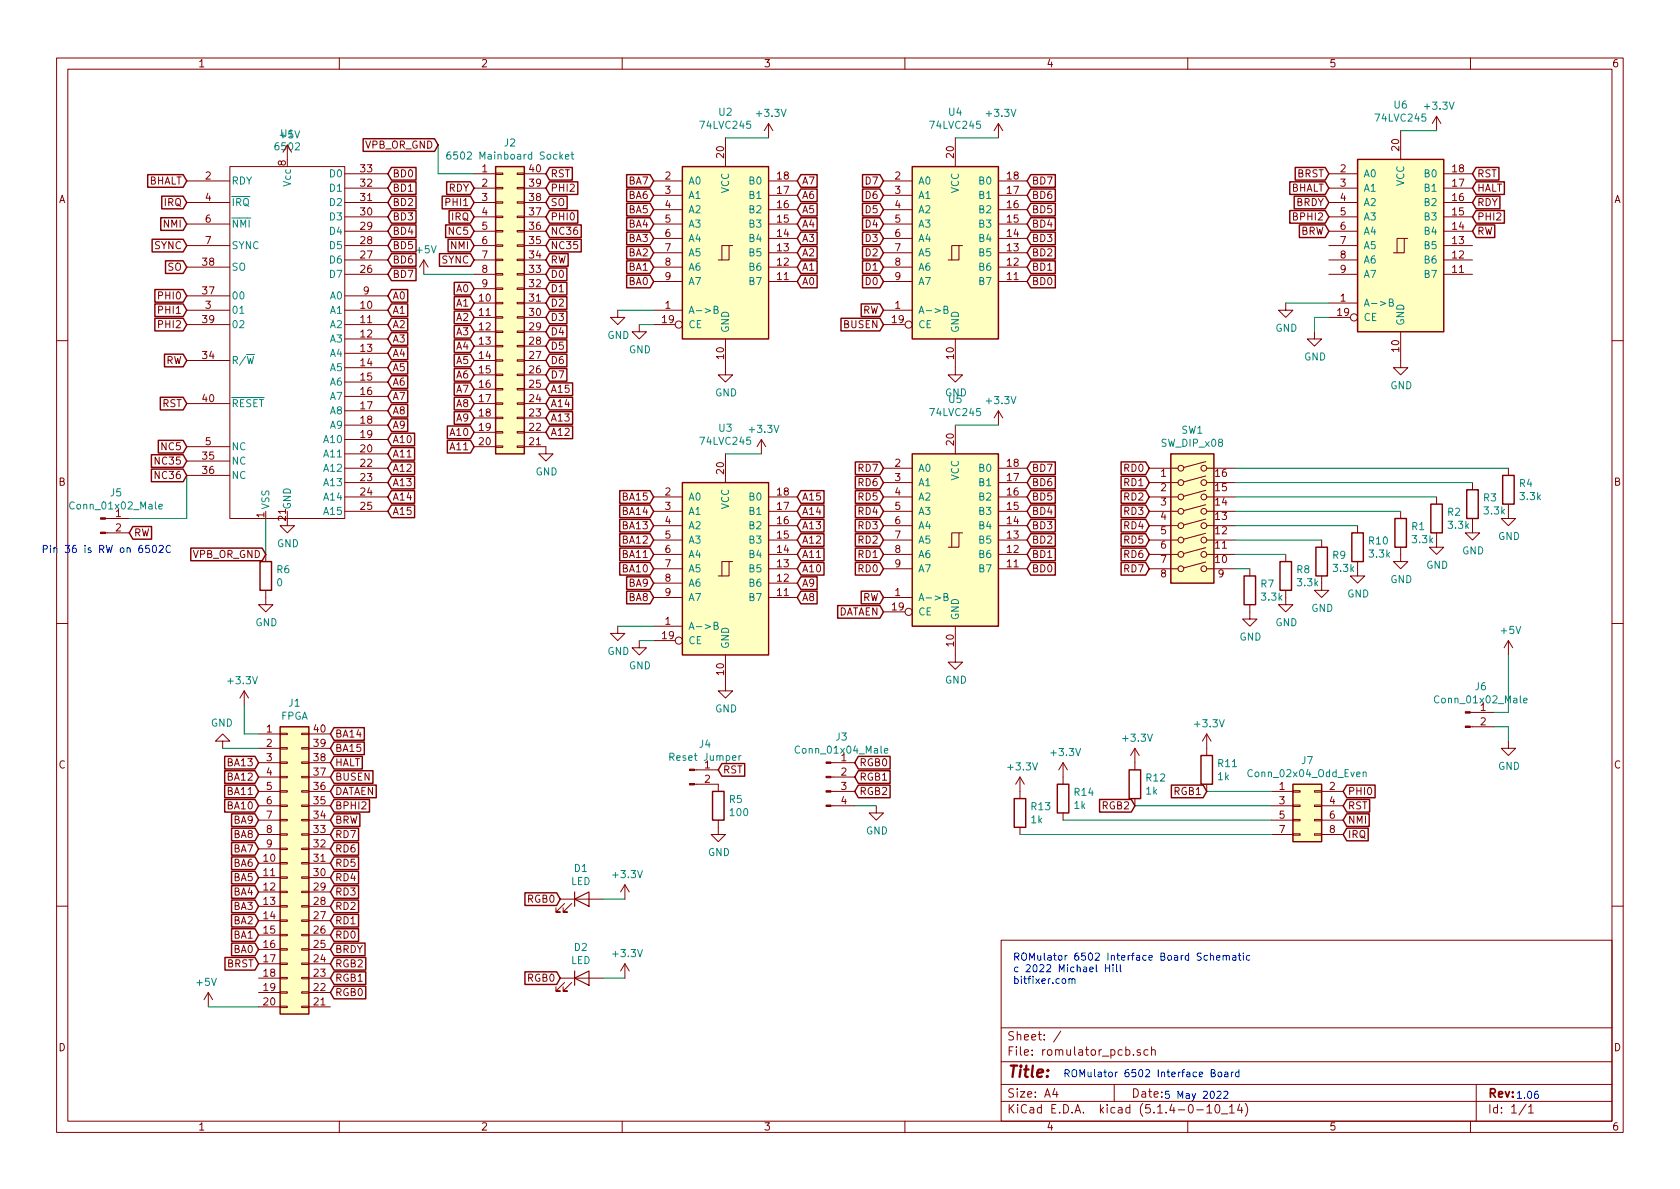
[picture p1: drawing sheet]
<svg xmlns="http://www.w3.org/2000/svg" width="297mm" height="210mm" viewBox="0 0 297 210" stroke-linecap="round" stroke-linejoin="round" font-family="sans-serif">
<defs><g id="words">
<text font-size="2.8" fill="#840000" x="178" y="190.5">Title:</text>
<g font-size="2.1" fill="#840000">
<text x="178" y="184">Sheet: /</text>
<text x="178" y="186.7">File: romulator_pcb.sch</text>
<text x="178" y="196.9">KiCad E.D.A. kicad (5.1.4-0-10_14)</text>
<text x="178" y="194.1">Size: A4</text>
<text x="200" y="194.1">Date:</text>
<text x="263" y="194.1">Rev:</text>
<text x="263" y="196.9">Id: 1/1</text>
</g>
<g font-size="1.8" fill="#840000">
<text x="35" y="11.9">1</text>
<text x="85" y="11.9">2</text>
<text x="135" y="11.9">3</text>
<text x="185" y="11.9">4</text>
<text x="235" y="11.9">5</text>
<text x="285" y="11.9">6</text>
<text x="48.8" y="26.6">6502</text>
<text x="50.5" y="29.3" transform="rotate(-90 50.5 29.3)">8</text>
<text x="64.5" y="26.3">VPB_OR_GND</text>
<text x="128" y="27.9" transform="rotate(-90 128 27.9)">20</text>
<text x="168.7" y="27.9" transform="rotate(-90 168.7 27.9)">20</text>
<text x="247.4" y="26.6" transform="rotate(-90 247.4 26.6)">20</text>
<text x="10.4" y="35.9">A</text>
<text x="26.2" y="32.6">BHALT</text>
<text x="36.3" y="31.7">2</text>
<text x="36.3" y="35.6">4</text>
<text x="63.8" y="35.6">31</text>
<text x="63.8" y="33">32</text>
<text x="63.8" y="30.5">33</text>
<text x="69.4" y="31.4">BD0</text>
<text x="69.4" y="33.9">BD1</text>
<text x="79.3" y="33.9">RDY</text>
<text x="85.2" y="30.5">1</text>
<text x="85.2" y="33">2</text>
<text x="85.2" y="35.6">3</text>
<text x="93.6" y="35.6">38</text>
<text x="93.6" y="33">39</text>
<text x="93.6" y="30.5">40</text>
<text x="97.3" y="31.4">RST</text>
<text x="97.3" y="33.9">PHI2</text>
<text x="111.3" y="32.6">BA7</text>
<text x="111.3" y="35.2">BA6</text>
<text x="117.6" y="31.7">2</text>
<text x="117.6" y="34.3">3</text>
<text x="137.5" y="34.3">17</text>
<text x="137.5" y="31.7">18</text>
<text x="141.8" y="32.6">A7</text>
<text x="141.8" y="35.2">A6</text>
<text x="153.2" y="32.6">D7</text>
<text x="153.2" y="35.2">D6</text>
<text x="158.3" y="31.7">2</text>
<text x="158.3" y="34.3">3</text>
<text x="178.1" y="34.3">17</text>
<text x="178.1" y="31.7">18</text>
<text x="182.4" y="32.6">BD7</text>
<text x="182.4" y="35.2">BD6</text>
<text x="228.2" y="33.9">BHALT</text>
<text x="229.3" y="31.4">BRST</text>
<text x="237" y="30.5">2</text>
<text x="237" y="33">3</text>
<text x="237" y="35.6">4</text>
<text x="256.8" y="35.6">16</text>
<text x="256.8" y="33">17</text>
<text x="256.8" y="30.5">18</text>
<text x="261.1" y="33.9">HALT</text>
<text x="261.1" y="31.4">RST</text>
<text x="285.4" y="35.9">A</text>
<text x="29" y="40.3">NMI</text>
<text x="29.1" y="36.4">IRQ</text>
<text x="36.3" y="39.4">6</text>
<text x="63.8" y="38.1">30</text>
<text x="63.8" y="40.6">29</text>
<text x="69.4" y="36.4">BD2</text>
<text x="69.4" y="39">BD3</text>
<text x="69.4" y="41.5">BD4</text>
<text x="79.1" y="36.4">PHI1</text>
<text x="79.5" y="41.5">NC5</text>
<text x="79.9" y="39">IRQ</text>
<text x="85.2" y="38.1">4</text>
<text x="85.2" y="40.6">5</text>
<text x="93.6" y="40.6">36</text>
<text x="93.6" y="38.1">37</text>
<text x="97.3" y="41.5">NC36</text>
<text x="97.3" y="36.4">SO</text>
<text x="97.3" y="39">PHI0</text>
<text x="111.3" y="37.7">BA5</text>
<text x="111.3" y="40.3">BA4</text>
<text x="117.6" y="36.8">4</text>
<text x="117.6" y="39.4">5</text>
<text x="117.6" y="41.9">6</text>
<text x="137.5" y="41.9">14</text>
<text x="137.5" y="39.4">15</text>
<text x="137.5" y="36.8">16</text>
<text x="141.8" y="37.7">A5</text>
<text x="141.8" y="40.3">A4</text>
<text x="153.2" y="37.7">D5</text>
<text x="153.2" y="40.3">D4</text>
<text x="158.3" y="36.8">4</text>
<text x="158.3" y="39.4">5</text>
<text x="158.3" y="41.9">6</text>
<text x="178.1" y="41.9">14</text>
<text x="178.1" y="39.4">15</text>
<text x="178.1" y="36.8">16</text>
<text x="182.4" y="37.7">BD5</text>
<text x="182.4" y="40.3">BD4</text>
<text x="229" y="39">BPHI2</text>
<text x="229.2" y="36.4">BRDY</text>
<text x="229.9" y="41.5">BRW</text>
<text x="237" y="38.1">5</text>
<text x="237" y="40.6">6</text>
<text x="256.8" y="40.6">14</text>
<text x="256.8" y="38.1">15</text>
<text x="261.1" y="41.5">RW</text>
<text x="261.1" y="39">PHI2</text>
<text x="261.1" y="36.4">RDY</text>
<text x="27.3" y="44.1">SYNC</text>
<text x="29.7" y="47.9">SO</text>
<text x="35.9" y="47">38</text>
<text x="36.3" y="43.2">7</text>
<text x="63.8" y="45.7">27</text>
<text x="63.8" y="43.2">28</text>
<text x="69.4" y="44.1">BD5</text>
<text x="69.4" y="46.6">BD6</text>
<text x="78.1" y="46.6">SYNC</text>
<text x="79.8" y="44.1">NMI</text>
<text x="85.2" y="43.2">6</text>
<text x="85.2" y="45.7">7</text>
<text x="93.6" y="45.7">34</text>
<text x="93.6" y="43.2">35</text>
<text x="97.3" y="44.1">NC35</text>
<text x="97.3" y="46.6">RW</text>
<text x="111.3" y="42.8">BA3</text>
<text x="111.3" y="45.3">BA2</text>
<text x="111.3" y="47.9">BA1</text>
<text x="117.6" y="44.4">7</text>
<text x="117.6" y="47">8</text>
<text x="137.5" y="47">12</text>
<text x="137.5" y="44.4">13</text>
<text x="141.8" y="42.8">A3</text>
<text x="141.8" y="45.3">A2</text>
<text x="141.8" y="47.9">A1</text>
<text x="153.2" y="42.8">D3</text>
<text x="153.2" y="45.3">D2</text>
<text x="153.2" y="47.9">D1</text>
<text x="158.3" y="44.4">7</text>
<text x="158.3" y="47">8</text>
<text x="178.1" y="47">12</text>
<text x="178.1" y="44.4">13</text>
<text x="182.4" y="42.8">BD3</text>
<text x="182.4" y="45.3">BD2</text>
<text x="182.4" y="47.9">BD1</text>
<text x="237" y="43.2">7</text>
<text x="237" y="45.7">8</text>
<text x="256.8" y="45.7">12</text>
<text x="256.8" y="43.2">13</text>
<text x="28.3" y="53">PHI0</text>
<text x="35.9" y="52.1">37</text>
<text x="63.8" y="48.3">26</text>
<text x="64.3" y="52.1">9</text>
<text x="69.4" y="49.1">BD7</text>
<text x="69.4" y="53">A0</text>
<text x="80.8" y="51.7">A0</text>
<text x="84.8" y="53.3">10</text>
<text x="85.2" y="48.3">8</text>
<text x="85.2" y="50.8">9</text>
<text x="93.6" y="53.3">31</text>
<text x="93.6" y="50.8">32</text>
<text x="93.6" y="48.3">33</text>
<text x="97.3" y="49.1">D0</text>
<text x="97.3" y="51.7">D1</text>
<text x="111.3" y="50.4">BA0</text>
<text x="117.6" y="49.5">9</text>
<text x="137.5" y="49.5">11</text>
<text x="141.8" y="50.4">A0</text>
<text x="153.2" y="50.4">D0</text>
<text x="158.3" y="49.5">9</text>
<text x="178.1" y="49.5">11</text>
<text x="182.4" y="50.4">BD0</text>
<text x="237" y="53.3">1</text>
<text x="237" y="48.3">9</text>
<text x="256.8" y="48.3">11</text>
<text x="28.3" y="55.5">PHI1</text>
<text x="28.3" y="58">PHI2</text>
<text x="35.9" y="57.1">39</text>
<text x="36.3" y="54.6">3</text>
<text x="63.8" y="54.6">10</text>
<text x="63.8" y="57.1">11</text>
<text x="63.8" y="59.7">12</text>
<text x="69.4" y="58">A2</text>
<text x="69.4" y="55.5">A1</text>
<text x="80.8" y="59.3">A3</text>
<text x="80.8" y="56.8">A2</text>
<text x="80.8" y="54.2">A1</text>
<text x="84.8" y="55.9">11</text>
<text x="84.8" y="58.4">12</text>
<text x="93.6" y="58.4">29</text>
<text x="93.6" y="55.9">30</text>
<text x="97.3" y="54.2">D2</text>
<text x="97.3" y="56.8">D3</text>
<text x="97.3" y="59.3">D4</text>
<text x="117.1" y="57.1">19</text>
<text x="117.6" y="54.6">1</text>
<text x="149.2" y="58">BUSEN</text>
<text x="152.5" y="55.5">RW</text>
<text x="157.8" y="57.1">19</text>
<text x="158.3" y="54.6">1</text>
<text x="236.5" y="55.9">19</text>
<text x="29.3" y="64.4">RW</text>
<text x="35.9" y="63.5">34</text>
<text x="63.8" y="62.2">13</text>
<text x="63.8" y="64.8">14</text>
<text x="69.4" y="65.7">A5</text>
<text x="69.4" y="63.1">A4</text>
<text x="69.4" y="60.6">A3</text>
<text x="80.8" y="61.8">A4</text>
<text x="80.8" y="64.4">A5</text>
<text x="84.8" y="61">13</text>
<text x="84.8" y="63.5">14</text>
<text x="93.6" y="63.5">27</text>
<text x="93.6" y="61">28</text>
<text x="97.3" y="61.8">D5</text>
<text x="97.3" y="64.4">D6</text>
<text x="128" y="63.4" transform="rotate(-90 128 63.4)">10</text>
<text x="168.7" y="63.4" transform="rotate(-90 168.7 63.4)">10</text>
<text x="247.4" y="62.2" transform="rotate(-90 247.4 62.2)">10</text>
<text x="35.9" y="71.1">40</text>
<text x="63.8" y="67.3">15</text>
<text x="63.8" y="69.8">16</text>
<text x="69.4" y="70.7">A7</text>
<text x="69.4" y="68.2">A6</text>
<text x="80.8" y="69.5">A7</text>
<text x="80.8" y="66.9">A6</text>
<text x="84.8" y="66">15</text>
<text x="84.8" y="68.6">16</text>
<text x="84.8" y="71.1">17</text>
<text x="93.6" y="71.1">24</text>
<text x="93.6" y="68.6">25</text>
<text x="93.6" y="66">26</text>
<text x="97.3" y="66.9">D7</text>
<text x="97.3" y="69.5">A15</text>
<text x="28.7" y="72">RST</text>
<text x="63.8" y="72.4">17</text>
<text x="63.8" y="74.9">18</text>
<text x="63.8" y="77.5">19</text>
<text x="69.4" y="75.8">A9</text>
<text x="69.4" y="73.3">A8</text>
<text x="79.8" y="77.1">A10</text>
<text x="80.8" y="74.5">A9</text>
<text x="80.8" y="72">A8</text>
<text x="84.8" y="73.7">18</text>
<text x="84.8" y="76.2">19</text>
<text x="93.6" y="76.2">22</text>
<text x="93.6" y="73.7">23</text>
<text x="97.3" y="72">A14</text>
<text x="97.3" y="74.5">A13</text>
<text x="97.3" y="77.1">A12</text>
<text x="27.7" y="82.2">NC35</text>
<text x="28.7" y="79.6">NC5</text>
<text x="35.9" y="81.3">35</text>
<text x="35.9" y="83.8">36</text>
<text x="36.3" y="78.7">5</text>
<text x="63.8" y="80">20</text>
<text x="63.8" y="82.5">22</text>
<text x="69.4" y="83.4">A12</text>
<text x="69.4" y="80.9">A11</text>
<text x="69.4" y="78.4">A10</text>
<text x="79.8" y="79.6">A11</text>
<text x="84.8" y="78.7">20</text>
<text x="93.6" y="78.7">21</text>
<text x="128" y="83.8" transform="rotate(-90 128 83.8)">20</text>
<text x="151.9" y="83.4">RD7</text>
<text x="158.3" y="82.5">2</text>
<text x="168.7" y="78.7" transform="rotate(-90 168.7 78.7)">20</text>
<text x="178.1" y="82.5">18</text>
<text x="182.4" y="83.4">BD7</text>
<text x="198.9" y="83.4">RD0</text>
<text x="10.4" y="85.9">B</text>
<text x="27.7" y="84.7">NC36</text>
<text x="63.8" y="85.1">23</text>
<text x="63.8" y="87.6">24</text>
<text x="69.4" y="88.5">A14</text>
<text x="69.4" y="86">A13</text>
<text x="110.3" y="88.5">BA15</text>
<text x="117.6" y="87.6">2</text>
<text x="137.5" y="87.6">18</text>
<text x="141.8" y="88.5">A15</text>
<text x="151.9" y="88.5">RD5</text>
<text x="151.9" y="86">RD6</text>
<text x="158.3" y="85.1">3</text>
<text x="158.3" y="87.6">4</text>
<text x="178.1" y="87.6">16</text>
<text x="178.1" y="85.1">17</text>
<text x="182.4" y="88.5">BD5</text>
<text x="182.4" y="86">BD6</text>
<text x="198.9" y="86">RD1</text>
<text x="198.9" y="88.5">RD2</text>
<text x="205.3" y="84.3">1</text>
<text x="205.3" y="86.9">2</text>
<text x="205.3" y="89.4">3</text>
<text x="214.9" y="89.4">14</text>
<text x="214.9" y="86.9">15</text>
<text x="214.9" y="84.3">16</text>
<text x="285.4" y="85.9">B</text>
<text x="20.5" y="91.4">1</text>
<text x="20.5" y="94">2</text>
<text x="23.6" y="94.9">RW</text>
<text x="46.7" y="91.5" transform="rotate(-90 46.7 91.5)">1</text>
<text x="50.5" y="92" transform="rotate(-90 50.5 92)">21</text>
<text x="63.8" y="90.2">25</text>
<text x="69.4" y="91.1">A15</text>
<text x="110.3" y="91.1">BA14</text>
<text x="110.3" y="93.6">BA13</text>
<text x="117.6" y="90.2">3</text>
<text x="117.6" y="92.7">4</text>
<text x="117.6" y="95.2">5</text>
<text x="137.5" y="95.2">15</text>
<text x="137.5" y="92.7">16</text>
<text x="137.5" y="90.2">17</text>
<text x="141.8" y="93.6">A13</text>
<text x="141.8" y="91.1">A14</text>
<text x="151.9" y="93.6">RD3</text>
<text x="151.9" y="91.1">RD4</text>
<text x="158.3" y="90.2">5</text>
<text x="158.3" y="92.7">6</text>
<text x="158.3" y="95.2">7</text>
<text x="178.1" y="95.2">13</text>
<text x="178.1" y="92.7">14</text>
<text x="178.1" y="90.2">15</text>
<text x="182.4" y="93.6">BD3</text>
<text x="182.4" y="91.1">BD4</text>
<text x="198.9" y="91.1">RD3</text>
<text x="198.9" y="93.6">RD4</text>
<text x="205.3" y="91.9">4</text>
<text x="205.3" y="94.5">5</text>
<text x="214.9" y="94.5">12</text>
<text x="214.9" y="91.9">13</text>
<text x="34" y="98.7">VPB_OR_GND</text>
<text x="110.3" y="96.1">BA12</text>
<text x="110.3" y="98.7">BA11</text>
<text x="110.3" y="101.2">BA10</text>
<text x="117.6" y="97.8">6</text>
<text x="117.6" y="100.3">7</text>
<text x="137.5" y="100.3">13</text>
<text x="137.5" y="97.8">14</text>
<text x="141.8" y="101.2">A10</text>
<text x="141.8" y="98.7">A11</text>
<text x="141.8" y="96.1">A12</text>
<text x="151.9" y="101.2">RD0</text>
<text x="151.9" y="98.7">RD1</text>
<text x="151.9" y="96.1">RD2</text>
<text x="158.3" y="97.8">8</text>
<text x="158.3" y="100.3">9</text>
<text x="178.1" y="100.3">11</text>
<text x="178.1" y="97.8">12</text>
<text x="182.4" y="96.1">BD2</text>
<text x="182.4" y="98.7">BD1</text>
<text x="182.4" y="101.2">BD0</text>
<text x="198.9" y="96.1">RD5</text>
<text x="198.9" y="98.7">RD6</text>
<text x="198.9" y="101.2">RD7</text>
<text x="205.3" y="97">6</text>
<text x="205.3" y="99.6">7</text>
<text x="214.9" y="99.6">10</text>
<text x="214.9" y="97">11</text>
<text x="111.3" y="103.8">BA9</text>
<text x="111.3" y="106.3">BA8</text>
<text x="117.6" y="102.9">8</text>
<text x="117.6" y="105.4">9</text>
<text x="137.5" y="105.4">11</text>
<text x="137.5" y="102.9">12</text>
<text x="141.8" y="106.3">A8</text>
<text x="141.8" y="103.8">A9</text>
<text x="152.5" y="106.3">RW</text>
<text x="157.8" y="107.9">19</text>
<text x="158.3" y="105.4">1</text>
<text x="205.3" y="102.1">8</text>
<text x="215.4" y="102.1">9</text>
<text x="117.1" y="113">19</text>
<text x="117.6" y="110.5">1</text>
<text x="148.1" y="108.8">DATAEN</text>
<text x="128" y="119.3" transform="rotate(-90 128 119.3)">10</text>
<text x="168.7" y="114.2" transform="rotate(-90 168.7 114.2)">10</text>
<text x="261.8" y="125.7">1</text>
<text x="47.1" y="129.5">1</text>
<text x="55.5" y="129.5">40</text>
<text x="59.2" y="130.4">BA14</text>
<text x="261.8" y="128.3">2</text>
<text x="10.4" y="135.9">C</text>
<text x="40.4" y="135.5">BA13</text>
<text x="47.1" y="132.1">2</text>
<text x="47.1" y="134.6">3</text>
<text x="47.1" y="137.2">4</text>
<text x="55.5" y="137.2">37</text>
<text x="55.5" y="134.6">38</text>
<text x="55.5" y="132.1">39</text>
<text x="59.2" y="135.5">HALT</text>
<text x="59.2" y="133">BA15</text>
<text x="124.6" y="135.9">1</text>
<text x="127.8" y="136.8">RST</text>
<text x="148.7" y="134.6">1</text>
<text x="148.7" y="137.2">2</text>
<text x="151.9" y="135.5">RGB0</text>
<text x="285.4" y="135.9">C</text>
<text x="40.4" y="143.1">BA10</text>
<text x="40.4" y="140.6">BA11</text>
<text x="40.4" y="138">BA12</text>
<text x="47.1" y="139.7">5</text>
<text x="47.1" y="142.2">6</text>
<text x="55.5" y="142.2">35</text>
<text x="55.5" y="139.7">36</text>
<text x="59.2" y="138">BUSEN</text>
<text x="59.2" y="140.6">DATAEN</text>
<text x="59.2" y="143.1">BPHI2</text>
<text x="124.6" y="138.4">2</text>
<text x="148.7" y="139.7">3</text>
<text x="148.7" y="142.2">4</text>
<text x="151.9" y="138">RGB1</text>
<text x="151.9" y="140.6">RGB2</text>
<text x="195" y="143.1">RGB2</text>
<text x="207.7" y="140.6">RGB1</text>
<text x="226.2" y="139.7">1</text>
<text x="226.2" y="142.2">3</text>
<text x="235.1" y="139.7">2</text>
<text x="235.1" y="142.2">4</text>
<text x="238.3" y="140.6">PHI0</text>
<text x="238.3" y="143.1">RST</text>
<text x="41.4" y="148.2">BA8</text>
<text x="41.4" y="145.7">BA9</text>
<text x="47.1" y="144.8">7</text>
<text x="47.1" y="147.3">8</text>
<text x="47.1" y="149.9">9</text>
<text x="55.5" y="149.9">32</text>
<text x="55.5" y="147.3">33</text>
<text x="55.5" y="144.8">34</text>
<text x="59.2" y="145.7">BRW</text>
<text x="59.2" y="148.2">RD7</text>
<text x="226.2" y="144.8">5</text>
<text x="226.2" y="147.3">7</text>
<text x="235.1" y="144.8">6</text>
<text x="235.1" y="147.3">8</text>
<text x="238.3" y="148.2">IRQ</text>
<text x="238.3" y="145.7">NMI</text>
<text x="41.4" y="155.8">BA5</text>
<text x="41.4" y="153.3">BA6</text>
<text x="41.4" y="150.7">BA7</text>
<text x="46.7" y="152.4">10</text>
<text x="46.7" y="154.9">11</text>
<text x="55.5" y="154.9">30</text>
<text x="55.5" y="152.4">31</text>
<text x="59.2" y="150.7">RD6</text>
<text x="59.2" y="153.3">RD5</text>
<text x="59.2" y="155.8">RD4</text>
<text x="41.4" y="160.9">BA3</text>
<text x="41.4" y="158.4">BA4</text>
<text x="46.7" y="157.5">12</text>
<text x="46.7" y="160">13</text>
<text x="55.5" y="160">28</text>
<text x="55.5" y="157.5">29</text>
<text x="59.2" y="158.4">RD3</text>
<text x="59.2" y="160.9">RD2</text>
<text x="93.4" y="159.6">RGB0</text>
<text x="41.4" y="166">BA1</text>
<text x="41.4" y="163.4">BA2</text>
<text x="46.7" y="162.6">14</text>
<text x="46.7" y="165.1">15</text>
<text x="46.7" y="167.6">16</text>
<text x="55.5" y="167.6">25</text>
<text x="55.5" y="165.1">26</text>
<text x="55.5" y="162.6">27</text>
<text x="59.2" y="163.4">RD1</text>
<text x="59.2" y="166">RD0</text>
<text x="40.1" y="171.1">BRST</text>
<text x="41.4" y="168.5">BA0</text>
<text x="46.7" y="170.2">17</text>
<text x="46.7" y="172.7">18</text>
<text x="55.5" y="172.7">23</text>
<text x="55.5" y="170.2">24</text>
<text x="59.2" y="168.5">BRDY</text>
<text x="59.2" y="171.1">RGB2</text>
<text x="59.2" y="173.6">RGB1</text>
<text x="93.4" y="173.6">RGB0</text>
<text x="46.7" y="175.3">19</text>
<text x="46.7" y="177.8">20</text>
<text x="55.5" y="177.8">21</text>
<text x="55.5" y="175.3">22</text>
<text x="59.2" y="176.1">RGB0</text>
<text x="10.4" y="185.9">D</text>
<text x="285.4" y="185.9">D</text>
<text x="35" y="199.9">1</text>
<text x="85" y="199.9">2</text>
<text x="135" y="199.9">3</text>
<text x="185" y="199.9">4</text>
<text x="235" y="199.9">5</text>
<text x="285" y="199.9">6</text>
</g>
<g font-size="1.8" fill="#008484">
<text x="124.1" y="22.8">74LVC245</text>
<text x="127.2" y="20.5">U2</text>
<text x="133.9" y="20.7">+3.3V</text>
<text x="164.7" y="22.8">74LVC245</text>
<text x="167.8" y="20.5">U4</text>
<text x="174.6" y="20.7">+3.3V</text>
<text x="243.4" y="21.5">74LVC245</text>
<text x="246.5" y="19.2">U6</text>
<text x="252" y="19.4">+3.3V</text>
<text x="49.7" y="24.3">U1</text>
<text x="80.3" y="28.2">6502 Mainboard Socket</text>
<text x="89.2" y="25.9">J2</text>
<text x="40.9" y="32.6">RDY</text>
<text x="51.4" y="32.9" transform="rotate(-90 51.4 32.9)">Vcc</text>
<text x="58.4" y="33.9">D1</text>
<text x="58.4" y="31.4">D0</text>
<text x="121.7" y="32.6">A0</text>
<text x="121.7" y="35.2">A1</text>
<text x="128.9" y="34.2" transform="rotate(-90 128.9 34.2)">VCC</text>
<text x="132.6" y="35.2">B1</text>
<text x="132.6" y="32.6">B0</text>
<text x="162.3" y="32.6">A0</text>
<text x="162.3" y="35.2">A1</text>
<text x="169.5" y="34.2" transform="rotate(-90 169.5 34.2)">VCC</text>
<text x="173.3" y="35.2">B1</text>
<text x="173.3" y="32.6">B0</text>
<text x="241" y="31.4">A0</text>
<text x="241" y="33.9">A1</text>
<text x="248.3" y="32.9" transform="rotate(-90 248.3 32.9)">VCC</text>
<text x="252" y="33.9">B1</text>
<text x="252" y="31.4">B0</text>
<text x="40.9" y="36.4">IRQ</text>
<text x="40.9" y="40.3">NMI</text>
<text x="58.4" y="39">D3</text>
<text x="58.4" y="36.4">D2</text>
<text x="58.4" y="41.5">D4</text>
<text x="121.7" y="37.7">A2</text>
<text x="121.7" y="40.3">A3</text>
<text x="132.6" y="40.3">B3</text>
<text x="132.6" y="37.7">B2</text>
<text x="162.3" y="37.7">A2</text>
<text x="162.3" y="40.3">A3</text>
<text x="173.3" y="40.3">B3</text>
<text x="173.3" y="37.7">B2</text>
<text x="241" y="36.4">A2</text>
<text x="241" y="39">A3</text>
<text x="241" y="41.5">A4</text>
<text x="252" y="41.5">B4</text>
<text x="252" y="39">B3</text>
<text x="252" y="36.4">B2</text>
<text x="40.9" y="44.1">SYNC</text>
<text x="40.9" y="47.9">SO</text>
<text x="58.4" y="46.6">D6</text>
<text x="58.4" y="44.1">D5</text>
<text x="73.7" y="44.8">+5V</text>
<text x="121.7" y="42.8">A4</text>
<text x="121.7" y="45.3">A5</text>
<text x="121.7" y="47.9">A6</text>
<text x="132.6" y="47.9">B6</text>
<text x="132.6" y="45.3">B5</text>
<text x="132.6" y="42.8">B4</text>
<text x="162.3" y="42.8">A4</text>
<text x="162.3" y="45.3">A5</text>
<text x="162.3" y="47.9">A6</text>
<text x="173.3" y="47.9">B6</text>
<text x="173.3" y="45.3">B5</text>
<text x="173.3" y="42.8">B4</text>
<text x="241" y="44.1">A5</text>
<text x="241" y="46.6">A6</text>
<text x="252" y="46.6">B6</text>
<text x="252" y="44.1">B5</text>
<text x="40.9" y="53">00</text>
<text x="58.4" y="53">A0</text>
<text x="58.4" y="49.1">D7</text>
<text x="121.7" y="50.4">A7</text>
<text x="132.6" y="50.4">B7</text>
<text x="162.3" y="50.4">A7</text>
<text x="173.3" y="50.4">B7</text>
<text x="241" y="49.1">A7</text>
<text x="252" y="49.1">B7</text>
<text x="40.9" y="55.5">01</text>
<text x="40.9" y="58">02</text>
<text x="58.4" y="55.5">A1</text>
<text x="58.4" y="58">A2</text>
<text x="107.4" y="59.9">GND</text>
<text x="121.7" y="55.5">A-&gt;B</text>
<text x="121.7" y="58">CE</text>
<text x="128.9" y="58.9" transform="rotate(-90 128.9 58.9)">GND</text>
<text x="162.3" y="55.5">A-&gt;B</text>
<text x="162.3" y="58">CE</text>
<text x="169.5" y="58.9" transform="rotate(-90 169.5 58.9)">GND</text>
<text x="225.5" y="58.7">GND</text>
<text x="241" y="54.2">A-&gt;B</text>
<text x="241" y="56.8">CE</text>
<text x="248.3" y="57.7" transform="rotate(-90 248.3 57.7)">GND</text>
<text x="40.9" y="64.4">R/W</text>
<text x="58.4" y="60.6">A3</text>
<text x="58.4" y="63.1">A4</text>
<text x="58.4" y="65.7">A5</text>
<text x="111.2" y="62.5">GND</text>
<text x="230.6" y="63.7">GND</text>
<text x="58.4" y="68.2">A6</text>
<text x="58.4" y="70.7">A7</text>
<text x="126.4" y="70.1">GND</text>
<text x="167.1" y="70.1">GND</text>
<text x="167.8" y="71.3">U5</text>
<text x="174.6" y="71.5">+3.3V</text>
<text x="245.8" y="68.8">GND</text>
<text x="40.9" y="72">RESET</text>
<text x="58.4" y="73.3">A8</text>
<text x="58.4" y="75.8">A9</text>
<text x="127.2" y="76.3">U3</text>
<text x="132.7" y="76.5">+3.3V</text>
<text x="164.7" y="73.6">74LVC245</text>
<text x="208.9" y="76.7">SW1</text>
<text x="40.9" y="79.6">NC</text>
<text x="40.9" y="82.2">NC</text>
<text x="57.5" y="80.9">A11</text>
<text x="57.5" y="83.4">A12</text>
<text x="57.5" y="78.4">A10</text>
<text x="124.1" y="78.7">74LVC245</text>
<text x="162.3" y="83.4">A0</text>
<text x="173.3" y="83.4">B0</text>
<text x="205.5" y="79">SW_DIP_x08</text>
<text x="19.6" y="87.8">J5</text>
<text x="40.9" y="84.7">NC</text>
<text x="57.5" y="86">A13</text>
<text x="57.5" y="88.5">A14</text>
<text x="94.7" y="84.1">GND</text>
<text x="121.7" y="88.5">A0</text>
<text x="132.6" y="88.5">B0</text>
<text x="162.3" y="86">A1</text>
<text x="162.3" y="88.5">A2</text>
<text x="169.5" y="85" transform="rotate(-90 169.5 85)">VCC</text>
<text x="173.3" y="88.5">B2</text>
<text x="173.3" y="86">B1</text>
<text x="262.3" y="88.7">R3</text>
<text x="268.7" y="86.1">R4</text>
<text x="268.9" y="88.4">3.3k</text>
<text x="12.9" y="90.1">Conn_01x02_Male</text>
<text x="47.6" y="90.2" transform="rotate(-90 47.6 90.2)">VSS</text>
<text x="51.4" y="90.2" transform="rotate(-90 51.4 90.2)">GND</text>
<text x="57.5" y="91.1">A15</text>
<text x="121.7" y="91.1">A1</text>
<text x="121.7" y="93.6">A2</text>
<text x="128.9" y="90.1" transform="rotate(-90 128.9 90.1)">VCC</text>
<text x="132.6" y="93.6">B2</text>
<text x="132.6" y="91.1">B1</text>
<text x="162.3" y="91.1">A3</text>
<text x="162.3" y="93.6">A4</text>
<text x="173.3" y="93.6">B4</text>
<text x="173.3" y="91.1">B3</text>
<text x="249.6" y="93.7">R1</text>
<text x="256" y="91.2">R2</text>
<text x="256.2" y="93.5">3.3k</text>
<text x="262.5" y="91">3.3k</text>
<text x="264.9" y="95.5">GND</text>
<text x="49" y="101.4">R6</text>
<text x="49" y="96.8">GND</text>
<text x="121.7" y="96.1">A3</text>
<text x="121.7" y="98.7">A4</text>
<text x="121.7" y="101.2">A5</text>
<text x="132.6" y="101.2">B5</text>
<text x="132.6" y="98.7">B4</text>
<text x="132.6" y="96.1">B3</text>
<text x="162.3" y="96.1">A5</text>
<text x="162.3" y="98.7">A6</text>
<text x="162.3" y="101.2">A7</text>
<text x="173.3" y="101.2">B7</text>
<text x="173.3" y="98.7">B6</text>
<text x="173.3" y="96.1">B5</text>
<text x="229.3" y="101.4">R8</text>
<text x="235.7" y="98.8">R9</text>
<text x="235.8" y="101.1">3.3k</text>
<text x="242.1" y="96.3">R10</text>
<text x="242.2" y="98.6">3.3k</text>
<text x="249.8" y="96.1">3.3k</text>
<text x="252.2" y="100.6">GND</text>
<text x="258.5" y="98">GND</text>
<text x="49" y="103.7">0</text>
<text x="121.7" y="103.8">A6</text>
<text x="121.7" y="106.3">A7</text>
<text x="132.6" y="106.3">B7</text>
<text x="132.6" y="103.8">B6</text>
<text x="162.3" y="106.3">A-&gt;B</text>
<text x="223" y="103.9">R7</text>
<text x="223.1" y="106.2">3.3k</text>
<text x="229.5" y="103.7">3.3k</text>
<text x="238.2" y="105.7">GND</text>
<text x="245.8" y="103.1">GND</text>
<text x="45.2" y="110.7">GND</text>
<text x="121.7" y="111.4">A-&gt;B</text>
<text x="121.7" y="113.9">CE</text>
<text x="162.3" y="108.8">CE</text>
<text x="169.5" y="109.7" transform="rotate(-90 169.5 109.7)">GND</text>
<text x="219.2" y="113.3">GND</text>
<text x="225.5" y="110.7">GND</text>
<text x="231.9" y="108.2">GND</text>
<text x="265.5" y="112.1">+5V</text>
<text x="107.4" y="115.8">GND</text>
<text x="111.2" y="118.4">GND</text>
<text x="128.9" y="114.8" transform="rotate(-90 128.9 114.8)">GND</text>
<text x="40.5" y="121">+3.3V</text>
<text x="51.1" y="125">J1</text>
<text x="126.4" y="126">GND</text>
<text x="167.1" y="120.9">GND</text>
<text x="254.2" y="124.4">Conn_01x02_Male</text>
<text x="260.9" y="122.1">J6</text>
<text x="37.3" y="128.5">GND</text>
<text x="49.6" y="127.3">FPGA</text>
<text x="147.8" y="131">J3</text>
<text x="198.7" y="131.2">+3.3V</text>
<text x="211.4" y="128.6">+3.3V</text>
<text x="118.8" y="134.5">Reset Jumper</text>
<text x="123.7" y="132.2">J4</text>
<text x="141.1" y="133.3">Conn_01x04_Male</text>
<text x="178.4" y="136.2">+3.3V</text>
<text x="186" y="133.7">+3.3V</text>
<text x="215.4" y="138">1k</text>
<text x="215.4" y="135.7">R11</text>
<text x="221.1" y="137.4">Conn_02x04_Odd_Even</text>
<text x="230.2" y="135.1">J7</text>
<text x="264.9" y="136.1">GND</text>
<text x="129" y="142">R5</text>
<text x="182.4" y="143.3">R13</text>
<text x="190" y="143">1k</text>
<text x="190" y="140.7">R14</text>
<text x="202.7" y="140.5">1k</text>
<text x="202.7" y="138.2">R12</text>
<text x="129.2" y="144.3">100</text>
<text x="153.1" y="147.6">GND</text>
<text x="182.3" y="145.6">1k</text>
<text x="101.6" y="154.2">D1</text>
<text x="108.5" y="155.3">+3.3V</text>
<text x="125.2" y="151.4">GND</text>
<text x="100.9" y="156.5">LED</text>
<text x="100.9" y="170.5">LED</text>
<text x="101.6" y="168.2">D2</text>
<text x="108.5" y="169.3">+3.3V</text>
<text x="34.8" y="174.3">+5V</text>
</g>
<g font-size="1.8" fill="#0000c2">
<text x="11.5" y="97.8">Pin 36 is RW on 6502C</text>
<text x="179.1" y="169.9">ROMulator 6502 Interface Board Schematic</text>
<text x="179.1" y="171.9">c 2022 Michael Hill</text>
<text x="179.1" y="174">bitfixer.com</text>
<text x="188" y="190.5">ROMulator 6502 Interface Board</text>
<text x="205.7" y="194.3">5 May 2022</text>
<text x="268" y="194.3">1.06</text>
</g>
</g></defs>
<g fill="none" stroke="#840000" stroke-width=".18">
<path d="M10 10.3h277v189.9h-277zM12 12.2h273v186.1h-273zM60 10.3v1.9M110 10.3v1.9M160 10.3v1.9M210 10.3v1.9M260 10.3v1.9M33 32h7.6M33 35.8h7.6M33 39.6h7.6M40.6 29.5h20.4v62.2h-20.4zM50.8 25.6v2.6"/>
<path d="M61 35.8h7.6M61 38.3h7.6M61 33.3h7.6M61 30.7h7.6M83.8 35.8h3.8M83.8 38.3h3.8M83.8 33.3h3.8M83.8 30.7h3.8M87.6 38.2h1.3v.3h-1.3zM87.6 35.7h1.3v.2h-1.3zM87.6 33.1h1.3v.3h-1.3zM87.6 30.6h1.3v.3h-1.3z"/>
<path d="M91.4 38.2h1.3v.3h-1.3zM91.4 35.7h1.3v.2h-1.3zM91.4 33.1h1.3v.3h-1.3zM91.4 30.6h1.3v.3h-1.3zM92.7 35.8h3.8M92.7 38.3h3.8M92.7 33.3h3.8M92.7 30.7h3.8M115.6 32h5M115.6 39.6h5M115.6 37.1h5M115.6 34.5h5"/>
<path d="M128.3 24.4v5.1M135.9 32h5.1M135.9 39.6h5.1M135.9 37.1h5.1M135.9 34.5h5.1M135.9 21.8l-.8 1.3M135.9 21.8v2.6M135.9 21.8l.8 1.3M156.2 32h5.1M156.2 39.6h5.1M156.2 37.1h5.1M156.2 34.5h5.1"/>
<path d="M168.9 24.4v5.1M176.5 32h5.1M176.5 39.6h5.1M176.5 37.1h5.1M176.5 34.5h5.1M176.5 21.8v2.6M176.5 21.8l-.7 1.3M176.5 21.8l.8 1.3M234.9 35.8h5.1M234.9 38.3h5.1M234.9 33.3h5.1M234.9 30.7h5.1"/>
<path d="M247.6 23.1v5.1M254 20.6v2.5M254 20.6l-.8 1.2M254 20.6l.8 1.2M255.3 35.8h5M255.3 38.3h5M255.3 33.3h5M255.3 30.7h5M33 54.9h7.6M33 43.4h7.6M33 52.3h7.6M33 57.4h7.6"/>
<path d="M33 47.2h7.6M61 54.9h7.6M61 43.4h7.6M61 52.3h7.6M61 57.4h7.6M61 59.9h7.6M61 48.5h7.6M61 46h7.6M61 40.9h7.6M74.9 46l-.7 1.2M74.9 46v2.5M74.9 46l.8 1.2"/>
<path d="M83.8 43.4h3.8M83.8 48.5h3.8M83.8 46h3.8M83.8 40.9h3.8M83.8 53.6h3.8M83.8 56.1h3.8M83.8 58.7h3.8M83.8 51h3.8M87.6 58.5h1.3v.3h-1.3zM87.6 56h1.3v.3h-1.3zM87.6 50.9h1.3v.3h-1.3zM87.6 48.4h1.3v.2h-1.3z"/>
<path d="M87.6 45.8h1.3v.3h-1.3zM87.6 43.3h1.3v.3h-1.3zM87.6 53.5h1.3v.2h-1.3zM87.6 40.8h1.3v.2h-1.3zM91.4 58.5h1.3v.3h-1.3zM91.4 56h1.3v.3h-1.3zM91.4 50.9h1.3v.3h-1.3zM91.4 48.4h1.3v.2h-1.3zM91.4 45.8h1.3v.3h-1.3zM91.4 43.3h1.3v.3h-1.3zM91.4 53.5h1.3v.2h-1.3zM91.4 40.8h1.3v.2h-1.3z"/>
<path d="M92.7 43.4h3.8M92.7 48.5h3.8M92.7 46h3.8M92.7 40.9h3.8M92.7 53.6h3.8M92.7 56.1h3.8M92.7 58.7h3.8M92.7 51h3.8M109.2 54.9v1.2h1.3l-1.3 1.3-1.3-1.3h1.3M113 57.4v1.3h1.3l-1.3 1.2-1.2-1.2h1.2M115.6 54.9h5M115.6 57.4h3.8"/>
<path d="M115.6 47.2h5M115.6 49.8h5M115.6 44.7h5M115.6 42.2h5M128.3 59.9v6.4h1.2l-1.2 1.3-1.3-1.3h1.3M128.9 43.4h-1.3v2.6M129.5 43.4h-.6v2.6h-1.9M135.9 47.2h5.1M135.9 49.8h5.1M135.9 44.7h5.1M135.9 42.2h5.1M156.2 54.9h5.1"/>
<path d="M156.2 57.4h3.8M156.2 47.2h5.1M156.2 49.8h5.1M156.2 44.7h5.1M156.2 42.2h5.1M168.9 59.9v6.4h1.3l-1.3 1.3-1.3-1.3h1.3M169.5 43.4h-1.2v2.6M170.2 43.4h-.7v2.6h-1.9M176.5 47.2h5.1M176.5 49.8h5.1M176.5 44.7h5.1M176.5 42.2h5.1"/>
<path d="M227.3 53.6v1.3h1.3l-1.3 1.2-1.2-1.2h1.2M232.4 58.7v1.2h1.3l-1.3 1.3-1.3-1.3h1.3M234.9 43.4h5.1M234.9 48.5h5.1M234.9 46h5.1M234.9 40.9h5.1M234.9 53.6h5.1M234.9 56.1h3.9M247.6 58.7v6.3h1.3l-1.3 1.3-1.2-1.3h1.2M248.3 42.2h-1.3v2.5M248.9 42.2h-.6v2.5h-1.9M255.3 43.4h5"/>
<path d="M255.3 48.5h5M255.3 46h5M255.3 40.9h5M10 60.2h2M33 79h7.6M33 71.4h7.6M33 63.7h7.6M61 62.5h7.6M61 65h7.6M61 67.6h7.6M61 70.1h7.6M61 72.6h7.6"/>
<path d="M61 75.2h7.6M61 77.7h7.6M83.8 79h3.8M83.8 71.4h3.8M83.8 63.7h3.8M83.8 61.2h3.8M83.8 66.3h3.8M83.8 68.8h3.8M83.8 73.9h3.8M83.8 76.4h3.8M87.6 61.1h1.3v.2h-1.3zM87.6 63.6h1.3v.3h-1.3z"/>
<path d="M87.6 66.2h1.3v.2h-1.3zM87.6 68.7h1.3v.3h-1.3zM87.6 71.2h1.3v.3h-1.3zM87.6 73.8h1.3v.2h-1.3zM87.6 76.3h1.3v.3h-1.3zM87.6 78.9h1.3v.2h-1.3zM91.4 61.1h1.3v.2h-1.3zM91.4 63.6h1.3v.3h-1.3zM91.4 66.2h1.3v.2h-1.3zM91.4 68.7h1.3v.3h-1.3zM91.4 71.2h1.3v.3h-1.3zM91.4 73.8h1.3v.2h-1.3z"/>
<path d="M91.4 76.3h1.3v.3h-1.3zM91.4 78.9h1.3v.2h-1.3zM92.7 79h3.8v1.3h1.3l-1.3 1.2-1.3-1.2h1.3M92.7 71.4h3.8M92.7 63.7h3.8M92.7 61.2h3.8M92.7 66.3h3.8M92.7 68.8h3.8M92.7 73.9h3.8M92.7 76.4h3.8M134.6 77.7l-.7 1.3M134.6 77.7v2.6"/>
<path d="M134.6 77.7l.8 1.3M168.9 75.2v5.1M176.5 72.6l-.7 1.3M176.5 72.6v2.6M176.5 72.6l.8 1.3M285 60.2h2M18.6 94.2h4.3M18.6 91.7h4.3M33 81.5h7.6M33 84.1h7.6M47 98v1.3M50.8 91.7v1.3h1.3l-1.3 1.2-1.3-1.2h1.3"/>
<path d="M61 80.3h7.6M61 82.8h7.6M61 85.3h7.6M61 87.9h7.6M61 90.4h7.6M115.6 87.9h5M115.6 90.4h5M115.6 98h5M115.6 95.5h5M115.6 93h5M128.3 80.3v5M128.9 99.3h-1.3v2.5"/>
<path d="M129.5 99.3h-.6v2.5h-1.9M135.9 87.9h5.1M135.9 90.4h5.1M135.9 98h5.1M135.9 95.5h5.1M135.9 93h5.1M156.2 82.8h5.1M156.2 85.3h5.1M156.2 87.9h5.1M156.2 90.4h5.1M156.2 98h5.1M156.2 95.5h5.1"/>
<path d="M156.2 93h5.1M169.5 94.2h-1.2v2.6M170.2 94.2h-.7v2.6h-1.9M176.5 82.8h5.1M176.5 85.3h5.1M176.5 87.9h5.1M176.5 90.4h5.1M176.5 98h5.1M176.5 95.5h5.1M176.5 93h5.1M203.2 82.8h5.1M203.2 85.3h5.1"/>
<path d="M203.2 87.9h5.1M203.2 90.4h5.1M203.2 98h5.1M203.2 95.5h5.1M203.2 93h5.1M213.2 99.4l-3.9 1M213.2 96.8l-3.9 1.1M213.2 94.3l-3.9 1M213.2 91.8l-3.9 1M213.2 89.2l-3.9 1.1M213.2 86.7l-3.9 1.1M213.2 84.2l-3.9 1"/>
<path d="M213.2 81.6l-3.9 1.1M213.4 82.8h5M213.4 85.3h5M213.4 87.9h5M213.4 90.4h5M213.4 98h5M213.4 95.5h5M213.4 93h5M227.3 98v1.3M233.7 95.5v1.3M240 99.3v2.5h1.3l-1.3 1.3-1.2-1.3h1.2M240 93v1.2"/>
<path d="M247.6 96.8v2.5h1.3l-1.3 1.3-1.2-1.3h1.2M247.6 90.4v1.3M254 94.2v2.6h1.3l-1.3 1.2-1.3-1.2h1.3M254 87.9v1.2M260.3 91.7v2.5h1.3l-1.3 1.3-1.2-1.3h1.2M260.3 85.3v1.3M266.7 89.1v2.6h1.3l-1.3 1.3-1.3-1.3h1.3M266.7 82.8v1.3M10 110.3h2M47 104.4v2.5h1.3l-1.3 1.3-1.3-1.3h1.3M109.2 110.7v1.3h1.3l-1.3 1.3-1.3-1.3h1.3M113 113.3v1.2h1.3l-1.3 1.3-1.2-1.3h1.2"/>
<path d="M115.6 110.7h5M115.6 105.7h5M115.6 103.1h5M115.6 100.6h5M115.6 113.3h3.8M128.3 115.8v6.4h1.2l-1.2 1.2-1.3-1.2h1.3M135.9 105.7h5.1M135.9 103.1h5.1M135.9 100.6h5.1M156.2 105.7h5.1M156.2 100.6h5.1M156.2 108.2h3.8"/>
<path d="M168.9 110.7v6.4h1.3l-1.3 1.3-1.3-1.3h1.3M176.5 100.6h5.1M203.2 100.6h5.1M213.4 100.6h5M221 106.9v2.6h1.2l-1.2 1.2-1.3-1.2h1.3M221 100.6v1.2M227.3 104.4v2.5h1.3l-1.3 1.3-1.2-1.3h1.2M233.7 101.8v2.6h1.2l-1.2 1.3-1.3-1.3h1.3M266.7 113.3l-.8 1.2M266.7 113.3v2.5M266.7 113.3l.8 1.2M285 110.3h2"/>
<path d="M39.4 131.1h1.2l-1.2-1.3-1.3 1.3h1.3v1.2M43.2 122.2l.7 1.2M43.2 122.2v2.5M43.2 122.2l-.8 1.2M45.7 139.9h3.8M45.7 137.4h3.8M45.7 134.9h3.8M45.7 129.8h3.8M45.7 132.3h3.8M49.5 139.8h1.3v.3h-1.3zM49.5 137.3h1.3v.2h-1.3zM49.5 134.7h1.3v.3h-1.3z"/>
<path d="M49.5 132.2h1.3v.3h-1.3zM49.5 129.7h1.3v.2h-1.3zM53.3 139.8h1.3v.3h-1.3zM53.3 137.3h1.3v.2h-1.3zM53.3 134.7h1.3v.3h-1.3zM53.3 132.2h1.3v.3h-1.3zM53.3 129.7h1.3v.2h-1.3zM54.6 139.9h3.8M54.6 137.4h3.8M54.6 134.9h3.8M54.6 129.8h3.8M54.6 132.3h3.8"/>
<path d="M122.8 138.7h4.2v1.2M122.8 136.1h4.2M146.9 139.9h4.2M146.9 137.4h4.2M146.9 134.9h4.2M180.3 137.4l-.7 1.3M180.3 137.4v3.8M180.3 137.4l.8 1.3M188 134.9l-.8 1.2M188 134.9v3.8M188 134.9l.7 1.2M200.7 132.3l-.8 1.3"/>
<path d="M200.7 132.3v3.8M200.7 132.3l.7 1.3M213.4 129.8l-.8 1.3M213.4 129.8v3.8M213.4 138.7v1.2M213.4 129.8l.7 1.3M224.8 139.9h3.8M228.6 139.8h1.3v.3h-1.3zM232.4 139.8h1.3v.3h-1.3zM233.7 139.9h3.8M259.9 128.5h4.3M259.9 126h4.3"/>
<path d="M266.7 131.1v1.2h1.3l-1.3 1.3-1.3-1.3h1.3M45.7 142.5h3.8M45.7 145h3.8M45.7 147.6h3.8M45.7 152.6h3.8M45.7 155.2h3.8M45.7 157.7h3.8M45.7 150.1h3.8M49.5 157.6h1.3v.3h-1.3zM49.5 155.1h1.3v.2h-1.3zM49.5 150h1.3v.2h-1.3zM49.5 147.4h1.3v.3h-1.3z"/>
<path d="M49.5 144.9h1.3v.3h-1.3zM49.5 142.4h1.3v.2h-1.3zM49.5 152.5h1.3v.3h-1.3zM53.3 157.6h1.3v.3h-1.3zM53.3 155.1h1.3v.2h-1.3zM53.3 150h1.3v.2h-1.3zM53.3 147.4h1.3v.3h-1.3zM53.3 144.9h1.3v.3h-1.3zM53.3 142.4h1.3v.2h-1.3zM53.3 152.5h1.3v.3h-1.3zM54.6 142.5h3.8M54.6 145h3.8"/>
<path d="M54.6 147.6h3.8M54.6 152.6h3.8M54.6 155.2h3.8M54.6 157.7h3.8M54.6 150.1h3.8M99.1 159h7.6M99.8 159.8l-1.5 1.5h.8h-.8v-.8M101.1 159.8l-1.5 1.5h.7h-.7v-.8M110.5 156.5v2.5M110.5 156.5l-.8 1.2M110.5 156.5l.8 1.2M127 145v2.6h1.3l-1.3 1.2-1.3-1.2h1.3"/>
<path d="M146.9 142.5h4.2M154.9 142.5v1.3h1.3l-1.3 1.2-1.2-1.2h1.2M180.3 146.3v1.3M188 143.8v1.2M200.7 141.2v1.3M224.8 142.5h3.8M224.8 145h3.8M224.8 147.6h3.8M228.6 147.4h1.3v.3h-1.3zM228.6 144.9h1.3v.3h-1.3zM228.6 142.4h1.3v.2h-1.3zM232.4 147.4h1.3v.3h-1.3z"/>
<path d="M232.4 144.9h1.3v.3h-1.3zM232.4 142.4h1.3v.2h-1.3zM233.7 142.5h3.8M233.7 145h3.8M233.7 147.6h3.8M10 160.2h2M36.8 175.5l.8 1.3M36.8 175.5v2.5M36.8 175.5l-.7 1.3M45.7 173h3.8M45.7 160.3h3.8M45.7 162.8h3.8"/>
<path d="M45.7 165.3h3.8M45.7 167.9h3.8M45.7 170.4h3.8M45.7 175.5h3.8M45.7 178h3.8M49.5 160.1h1.3v.3h-1.3zM49.5 162.7h1.3v.2h-1.3zM49.5 165.2h1.3v.3h-1.3zM49.5 167.8h1.3v.2h-1.3zM49.5 170.3h1.3v.3h-1.3zM49.5 172.8h1.3v.3h-1.3zM49.5 175.4h1.3v.2h-1.3z"/>
<path d="M49.5 177.9h1.3v.3h-1.3zM53.3 160.1h1.3v.3h-1.3zM53.3 162.7h1.3v.2h-1.3zM53.3 165.2h1.3v.3h-1.3zM53.3 167.8h1.3v.2h-1.3zM53.3 170.3h1.3v.3h-1.3zM53.3 172.8h1.3v.3h-1.3zM53.3 175.4h1.3v.2h-1.3zM53.3 177.9h1.3v.3h-1.3zM54.6 173h3.8M54.6 160.3h3.8M54.6 162.8h3.8"/>
<path d="M54.6 165.3h3.8M54.6 167.9h3.8M54.6 170.4h3.8M54.6 175.5h3.8M54.6 178h3.8M99.1 173h7.6M99.8 173.7l-1.5 1.6h.8h-.8v-.8M101.1 173.7l-1.5 1.6h.7h-.7v-.8M110.5 170.4l-.8 1.3M110.5 170.4v2.6M110.5 170.4l.8 1.3M177 166.3h108v32h-108z"/>
<path d="M285 160.2h2M60 198.3v1.9M110 198.3v1.9M160 198.3v1.9M177 194.8h108M177 191.8h108M177 187.8h108M177 181.8h108M186.5 192.5l-.4 1h1M186.8 193v1M187.6 182.3l-1.3 2M197 191.8v3"/>
<path d="M200.4 186.5v.1M201.6 185.7a.37 .37 0 0 0-.6 .1l.1 .2 .5 .2 .1 .1-.2 .3-.5-.1M203 185.7l-.5-.1-.2 .3v.6l.2 .1 .5-.1M203.6 185.7h.1a.37 .37 0 0 1 .6 .1v.8M203.6 185.1v1.5M210 198.3v1.9M211.6 196.3h1.2M213.4 195.8l.4-.5v1.5M213.4 196.8h.8M215 195.4l.3-.1a.94 .94 0 0 1 0 1.5 .8 .8 0 0 1-.6-.6 .8 .8 0 0 1 .3-.8zM216 197h1.1M217.4 195.8l.4-.5v1.5"/>
<path d="M217.4 196.8h.8M219.2 195.2l-.4 1.1h.9M219.5 195.8v1M220.2 195.1a1.71 1.71 0 0 1 0 2.3M260 198.3v1.9M261 191.8v6.5M269.8 195.2l-1.2 2M270.3 195.8l.4-.5v1.5M270.3 196.8h.8"/>
<circle cx="120" cy="57.4" r=".63"/>
<circle cx="160.7" cy="57.4" r=".63"/>
<circle cx="239.4" cy="56.1" r=".63"/>
<circle cx="208.8" cy="82.8" r=".51"/>
<circle cx="208.8" cy="85.3" r=".51"/>
<circle cx="208.8" cy="87.9" r=".51"/>
<circle cx="208.8" cy="90.4" r=".51"/>
<circle cx="208.8" cy="93" r=".51"/>
<circle cx="208.8" cy="95.5" r=".51"/>
<circle cx="208.8" cy="98" r=".51"/>
<circle cx="212.9" cy="85.3" r=".51"/>
<circle cx="212.9" cy="95.5" r=".51"/>
<circle cx="212.9" cy="90.4" r=".51"/>
<circle cx="212.9" cy="82.8" r=".51"/>
<circle cx="212.9" cy="98" r=".51"/>
<circle cx="212.9" cy="87.9" r=".51"/>
<circle cx="212.9" cy="93" r=".51"/>
<circle cx="120" cy="113.3" r=".63"/>
<circle cx="160.7" cy="108.2" r=".63"/>
<circle cx="208.8" cy="100.6" r=".51"/>
<circle cx="212.9" cy="100.6" r=".51"/>
</g>
<g fill="none" stroke="#008484" stroke-width=".18">
<path d="M52.1 23.1l.5 1.3 .4-1.3M79.6 26.9h-.2a.79 .79 0 0 0-.2 1.2h.4l.1-.5-.2-.2h-.3l-.2 .2M100 27.7l.6-.1-.1-.2-.3-.1-.2 .2 .1 .6h.4M101 27.3h.4M101.1 26.9v1.1l.3 .1M126.3 54.8l.5-.1 .1-.4-.6-.2v1.3h.4l.3-.2v-.2l-.3-.2M166.9 54.8l.6-.1v-.4l-.6-.2v1.3h.5l.2-.2v-.2l-.3-.2M245.6 53.5l.6-.1 .1-.4-.7-.1v1.2h.5l.3-.2v-.2l-.3-.2M43.6 62.7h1.4M28.1 89.6l.6-.1v-.3h-.4l-.2 .2 .1 .6h.5M126.3 110.6h.5l.1-.4-.6-.2v1.3h.4l.3-.2v-.2l-.3-.3M166.9 105.6l.6-.1v-.4l-.6-.2v1.3h.5l.2-.2v-.2l-.3-.2"/>
<path d="M130.7 133.6v.9M131 133.6l-.3 .3M156.4 132.8l.6-.1-.1-.3h-.4l-.1 .1v.6h.5M241 136.6l.2-.1 .3 .1 .1 .8M241 136.5v.9M269.4 123.9l.6-.1v-.3h-.4l-.2 .1 .1 .7h.5"/>
</g>
<g fill="#ffffc2" stroke="#ffffc2" stroke-width=".18">
<path d="M87.6 29.5h5.1v50.8h-5.1z"/>
<path d="M120.6 85.3h15.3v30.5h-15.3z"/>
<path d="M161.3 29.5h15.2v30.4h-15.2z"/>
<path d="M161.3 80.3h15.2v30.4h-15.2z"/>
<path d="M228.6 138.7h5.1v10.1h-5.1z"/>
<path d="M207 80.3h7.6v22.8h-7.6z"/>
<path d="M49.5 128.5h5.1v50.8h-5.1z"/>
<path d="M120.6 29.5h15.3v30.4h-15.3z"/>
<path d="M240 28.2h15.3v30.5h-15.3z"/>
</g>
<g fill="none" stroke="#840000" stroke-width=".25">
<path d="M26.1 30.9h6.3l.6 1.1-.6 1.1h-6.3zM28.4 38.5h4l.6 1.1-.6 1.1h-4zM28.6 34.7h3.8l.6 1.1-.6 1.1h-3.8zM64.2 24.5h12.6l.7 1.1-.7 1.2h-12.6zM69.2 29.6h4.4v2.2h-4.4l-.6-1.1zM69.2 32.2h4.4v2.2h-4.4l-.6-1.1zM69.2 34.7h4.4v2.2h-4.4l-.6-1.1zM69.2 37.2h4.4v2.3h-4.4l-.6-1.2zM69.2 39.8h4.4v2.2h-4.4l-.6-1.1zM78.2 34.7h5l.6 1.1-.6 1.1h-5zM78.8 39.8h4.4l.6 1.1-.6 1.1h-4.4zM79 32.2h4.2l.6 1.1-.6 1.1h-4.2z"/>
<path d="M79.4 37.2h3.8l.6 1.1-.6 1.2h-3.8zM87.6 29.5h5.1v50.8h-5.1zM97.2 39.8h5.6v2.2h-5.6l-.7-1.1zM97.2 29.6h4v2.2h-4l-.7-1.1zM97.2 32.2h5v2.2h-5l-.7-1.1zM97.2 34.7h3.1v2.2h-3.1l-.7-1.1zM97.2 37.2h5v2.3h-5l-.7-1.2zM110.8 30.9h4.1l.7 1.1-.7 1.1h-4.1zM110.8 33.4h4.1l.7 1.1-.7 1.2h-4.1zM110.8 36h4.1l.7 1.1-.7 1.1h-4.1zM110.8 38.5h4.1l.7 1.1-.7 1.1h-4.1zM120.6 29.5h15.3v30.4h-15.3z"/>
<path d="M141.6 30.9h2.9v2.2h-2.9l-.6-1.1zM141.6 33.4h2.9v2.3h-2.9l-.6-1.2zM141.6 36h2.9v2.2h-2.9l-.6-1.1zM141.6 38.5h2.9v2.2h-2.9l-.6-1.1zM152.5 30.9h3.1l.6 1.1-.6 1.1h-3.1zM152.5 33.4h3.1l.6 1.1-.6 1.2h-3.1zM152.5 36h3.1l.6 1.1-.6 1.1h-3.1zM152.5 38.5h3.1l.6 1.1-.6 1.1h-3.1zM161.3 29.5h15.2v30.4h-15.2zM182.2 30.9h4.4v2.2h-4.4l-.6-1.1zM182.2 33.4h4.4v2.3h-4.4l-.6-1.2zM182.2 36h4.4v2.2h-4.4l-.6-1.1z"/>
<path d="M182.2 38.5h4.4v2.2h-4.4l-.6-1.1zM228 37.2h6.3l.6 1.1-.6 1.2h-6.3zM228 32.2h6.3l.6 1.1-.6 1.1h-6.3zM228.8 34.7h5.5l.6 1.1-.6 1.1h-5.5zM229 29.6h5.3l.6 1.1-.6 1.1h-5.3zM229.7 39.8h4.6l.6 1.1-.6 1.1h-4.6zM240 28.2h15.3v30.5h-15.3zM261 39.8h3.3v2.2h-3.3l-.7-1.1zM261 37.2h5v2.3h-5l-.7-1.2zM261 34.7h4.2v2.2h-4.2l-.7-1.1zM261 32.2h5v2.2h-5l-.7-1.1zM261 29.6h4v2.2h-4l-.7-1.1z"/>
<path d="M26.9 42.3h5.5l.6 1.1-.6 1.1h-5.5zM27.4 51.2h5l.6 1.1-.6 1.1h-5zM27.4 53.7h5l.6 1.2-.6 1.1h-5zM27.4 56.3h5l.6 1.1-.6 1.1h-5zM29.3 46.1h3.1l.6 1.1-.6 1.2h-3.1zM69.2 42.3h4.4v2.2h-4.4l-.6-1.1zM69.2 44.9h4.4v2.2h-4.4l-.6-1.1zM69.2 47.4h4.4v2.2h-4.4l-.6-1.1zM69.2 58.8h2.9v2.3h-2.9l-.6-1.2zM69.2 56.3h2.9v2.2h-2.9l-.6-1.1zM69.2 53.7h2.9v2.3h-2.9l-.6-1.1zM69.2 51.2h2.9v2.2h-2.9l-.6-1.1z"/>
<path d="M77.7 44.9h5.5l.6 1.1-.6 1.1h-5.5zM79.2 42.3h4l.6 1.1-.6 1.1h-4zM80.3 57.6h2.9l.6 1.1-.6 1.1h-2.9zM80.3 55h2.9l.6 1.1-.6 1.1h-2.9zM80.3 52.5h2.9l.6 1.1-.6 1.1h-2.9zM80.3 49.9h2.9l.6 1.1-.6 1.2h-2.9zM97.2 42.3h5.6v2.2h-5.6l-.7-1.1zM97.2 44.9h3.3v2.2h-3.3l-.7-1.1zM97.2 47.4h3v2.2h-3l-.7-1.1zM97.2 49.9h3v2.3h-3l-.7-1.2zM97.2 52.5h3v2.2h-3l-.7-1.1zM97.2 55h3v2.2h-3l-.7-1.1z"/>
<path d="M97.2 57.6h3v2.2h-3l-.7-1.1zM110.8 41h4.1l.7 1.2-.7 1.1h-4.1zM110.8 43.6h4.1l.7 1.1-.7 1.1h-4.1zM110.8 46.1h4.1l.7 1.1-.7 1.2h-4.1zM110.8 48.7h4.1l.7 1.1-.7 1.1h-4.1zM141.6 41h2.9v2.3h-2.9l-.6-1.1zM141.6 43.6h2.9v2.2h-2.9l-.6-1.1zM141.6 46.1h2.9v2.3h-2.9l-.6-1.2zM141.6 48.7h2.9v2.2h-2.9l-.6-1.1zM148.7 56.3h6.9l.6 1.1-.6 1.1h-6.9zM152.3 53.7h3.3l.6 1.2-.6 1.1h-3.3zM152.5 41h3.1l.6 1.2-.6 1.1h-3.1z"/>
<path d="M152.5 43.6h3.1l.6 1.1-.6 1.1h-3.1zM152.5 46.1h3.1l.6 1.1-.6 1.2h-3.1zM152.5 48.7h3.1l.6 1.1-.6 1.1h-3.1zM182.2 41h4.4v2.3h-4.4l-.6-1.1zM182.2 43.6h4.4v2.2h-4.4l-.6-1.1zM182.2 46.1h4.4v2.3h-4.4l-.6-1.2zM182.2 48.7h4.4v2.2h-4.4l-.6-1.1zM28 77.9h4.4l.6 1.1-.6 1.1h-4.4zM28.3 70.3h4.1l.6 1.1-.6 1.1h-4.1zM29.1 62.6h3.3l.6 1.1-.6 1.2h-3.3zM69.2 79.1h4.1v2.3h-4.1l-.6-1.1zM69.2 76.6h4.1v2.2h-4.1l-.6-1.1z"/>
<path d="M69.2 74.1h2.9v2.2h-2.9l-.6-1.1zM69.2 71.5h2.9v2.3h-2.9l-.6-1.2zM69.2 69h2.9v2.2h-2.9l-.6-1.1zM69.2 66.4h2.9v2.3h-2.9l-.6-1.1zM69.2 63.9h2.9v2.2h-2.9l-.6-1.1zM69.2 61.4h2.9v2.2h-2.9l-.6-1.1zM79.1 77.9h4.1l.6 1.1-.6 1.1h-4.1zM79.1 75.3h4.1l.6 1.1-.6 1.2h-4.1zM80.3 72.8h2.9l.6 1.1-.6 1.1h-2.9zM80.3 70.3h2.9l.6 1.1-.6 1.1h-2.9zM80.3 67.7h2.9l.6 1.1-.6 1.1h-2.9zM80.3 65.2h2.9l.6 1.1-.6 1.1h-2.9z"/>
<path d="M80.3 60.1h2.9l.6 1.1-.6 1.1h-2.9zM80.3 62.6h2.9l.6 1.1-.6 1.2h-2.9zM97.2 60.1h3v2.2h-3l-.7-1.1zM97.2 62.6h3v2.3h-3l-.7-1.2zM97.2 65.2h3v2.2h-3l-.7-1.1zM97.2 67.7h4v2.2h-4l-.7-1.1zM97.2 70.3h4v2.2h-4l-.7-1.1zM97.2 72.8h4v2.2h-4l-.7-1.1zM97.2 75.3h4v2.3h-4l-.7-1.2zM23.5 93.1h3.3v2.2h-3.3l-.6-1.1zM26.8 80.4h5.6l.6 1.1-.6 1.1h-5.6zM26.8 83h5.6l.6 1.1-.6 1.1h-5.6z"/>
<path d="M33.7 96.9h12.7l.6 1.1-.6 1.2h-12.7zM46 99.3h2v5.1h-2zM69.2 89.3h4.1v2.2h-4.1l-.6-1.1zM69.2 86.8h4.1v2.2h-4.1l-.6-1.1zM69.2 84.2h4.1v2.3h-4.1l-.6-1.2zM69.2 81.7h4.1v2.2h-4.1l-.6-1.1zM109.6 86.8h5.3l.7 1.1-.7 1.1h-5.3zM109.6 89.3h5.3l.7 1.1-.7 1.1h-5.3zM109.6 91.8h5.3l.7 1.2-.7 1.1h-5.3zM109.6 94.4h5.3l.7 1.1-.7 1.1h-5.3zM109.6 96.9h5.3l.7 1.1-.7 1.2h-5.3zM109.6 99.5h5.3l.7 1.1-.7 1.1h-5.3z"/>
<path d="M120.6 85.3h15.3v30.5h-15.3zM141.6 99.5h4.1v2.2h-4.1l-.6-1.1zM141.6 91.8h4.1v2.3h-4.1l-.6-1.1zM141.6 96.9h4.1v2.3h-4.1l-.6-1.2zM141.6 94.4h4.1v2.2h-4.1l-.6-1.1zM141.6 86.8h4.1v2.2h-4.1l-.6-1.1zM141.6 89.3h4.1v2.2h-4.1l-.6-1.1zM151.2 99.5h4.4l.6 1.1-.6 1.1h-4.4zM151.2 96.9h4.4l.6 1.1-.6 1.2h-4.4zM151.2 94.4h4.4l.6 1.1-.6 1.1h-4.4zM151.2 91.8h4.4l.6 1.2-.6 1.1h-4.4zM151.2 89.3h4.4l.6 1.1-.6 1.1h-4.4z"/>
<path d="M151.2 86.8h4.4l.6 1.1-.6 1.1h-4.4zM151.2 84.2h4.4l.6 1.1-.6 1.2h-4.4zM151.2 81.7h4.4l.6 1.1-.6 1.1h-4.4zM161.3 80.3h15.2v30.4h-15.2zM182.2 94.4h4.4v2.2h-4.4l-.6-1.1zM182.2 91.8h4.4v2.3h-4.4l-.6-1.1zM182.2 89.3h4.4v2.2h-4.4l-.6-1.1zM182.2 86.8h4.4v2.2h-4.4l-.6-1.1zM182.2 84.2h4.4v2.3h-4.4l-.6-1.2zM182.2 81.7h4.4v2.2h-4.4l-.6-1.1zM182.2 96.9h4.4v2.3h-4.4l-.6-1.2zM182.2 99.5h4.4v2.2h-4.4l-.6-1.1z"/>
<path d="M198.2 81.7h4.4l.6 1.1-.6 1.1h-4.4zM198.2 84.2h4.4l.6 1.1-.6 1.2h-4.4zM198.2 86.8h4.4l.6 1.1-.6 1.1h-4.4zM198.2 89.3h4.4l.6 1.1-.6 1.1h-4.4zM198.2 91.8h4.4l.6 1.2-.6 1.1h-4.4zM198.2 94.4h4.4l.6 1.1-.6 1.1h-4.4zM198.2 96.9h4.4l.6 1.1-.6 1.2h-4.4zM198.2 99.5h4.4l.6 1.1-.6 1.1h-4.4zM207 80.3h7.6v22.8h-7.6zM226.3 99.3h2v5.1h-2zM232.7 96.8h2v5h-2zM239 94.2h2v5.1h-2z"/>
<path d="M246.6 91.7h2.1v5.1h-2.1zM253 89.1h2v5.1h-2zM259.3 86.6h2.1v5.1h-2.1zM265.7 84.1h2v5h-2zM110.8 102h4.1l.7 1.1-.7 1.1h-4.1zM110.8 104.5h4.1l.7 1.2-.7 1.1h-4.1zM141.6 104.5h2.9v2.3h-2.9l-.6-1.1zM141.6 102h2.9v2.2h-2.9l-.6-1.1zM148.1 107.1h7.5l.6 1.1-.6 1.1h-7.5zM152.3 104.5h3.3l.6 1.2-.6 1.1h-3.3zM220 101.8h2v5.1h-2zM39.7 138.8h5.4l.6 1.1-.6 1.2h-5.4z"/>
<path d="M39.7 136.3h5.4l.6 1.1-.6 1.1h-5.4zM39.7 133.8h5.4l.6 1.1-.6 1.1h-5.4zM49.5 128.5h5.1v50.8h-5.1zM59.1 133.8h5v2.2h-5l-.7-1.1zM59.1 136.3h6.8v2.2h-6.8l-.7-1.1zM59.1 138.8h7.4v2.3h-7.4l-.7-1.2zM59.1 131.2h5.3v2.2h-5.3l-.7-1.1zM59.1 128.7h5.3v2.2h-5.3l-.7-1.1zM126 139.9h2v5.1h-2zM127.6 135h4.1v2.3h-4.1l-.6-1.2zM151.8 133.8h5.6v2.2h-5.6l-.7-1.1zM151.8 136.3h5.6v2.2h-5.6l-.7-1.1z"/>
<path d="M151.8 138.8h5.6v2.3h-5.6l-.7-1.2zM186.9 138.7h2.1v5.1h-2.1zM199.6 136.1h2.1v5.1h-2.1zM207.1 138.8h5.6l.7 1.1-.7 1.2h-5.6zM212.3 133.6h2.1v5.1h-2.1zM228.6 138.7h5.1v10.1h-5.1zM238.1 138.8h5v2.3h-5l-.6-1.2zM39.7 141.4h5.4l.6 1.1-.6 1.1h-5.4zM40.9 159.2h4.2l.6 1.1-.6 1.1h-4.2zM40.9 156.6h4.2l.6 1.1-.6 1.1h-4.2zM40.9 154.1h4.2l.6 1.1-.6 1.1h-4.2zM40.9 151.5h4.2l.6 1.1-.6 1.2h-4.2z"/>
<path d="M40.9 149h4.2l.6 1.1-.6 1.1h-4.2zM40.9 146.5h4.2l.6 1.1-.6 1.1h-4.2zM40.9 143.9h4.2l.6 1.1-.6 1.1h-4.2zM59.1 141.4h6.2v2.2h-6.2l-.7-1.1zM59.1 143.9h4.5v2.2h-4.5l-.7-1.1zM59.1 146.5h4.3v2.2h-4.3l-.7-1.1zM59.1 149h4.3v2.2h-4.3l-.7-1.1zM59.1 151.5h4.3v2.3h-4.3l-.7-1.2zM59.1 154.1h4.3v2.2h-4.3l-.7-1.1zM59.1 156.6h4.3v2.2h-4.3l-.7-1.1zM59.1 159.2h4.3v2.2h-4.3l-.7-1.1zM92.8 157.9h5.6l.7 1.1-.7 1.1h-5.6z"/>
<path d="M179.3 141.2h2.1v5.1h-2.1zM194.4 141.4h5.6l.7 1.1-.7 1.1h-5.6zM238.1 141.4h4.1v2.2h-4.1l-.6-1.1zM238.1 146.5h3.8v2.2h-3.8l-.6-1.1zM238.1 143.9h4v2.2h-4l-.6-1.1zM39.8 169.3h5.3l.6 1.1-.6 1.1h-5.3zM40.9 166.8h4.2l.6 1.1-.6 1.1h-4.2zM40.9 164.2h4.2l.6 1.1-.6 1.2h-4.2zM40.9 161.7h4.2l.6 1.1-.6 1.1h-4.2zM59.1 161.7h4.3v2.2h-4.3l-.7-1.1zM59.1 164.2h4.3v2.3h-4.3l-.7-1.2zM59.1 166.8h5.4v2.2h-5.4l-.7-1.1z"/>
<path d="M59.1 169.3h5.6v2.2h-5.6l-.7-1.1zM59.1 171.9h5.6v2.2h-5.6l-.7-1.1zM59.1 174.4h5.6v2.2h-5.6l-.7-1.1zM92.8 171.9h5.6l.7 1.1-.7 1.1h-5.6z"/>
</g>
<g fill="#840000" stroke="#840000" stroke-width=".18">
<path d="M259.1 128.4h.8v.2h-.8z"/>
<path d="M259.1 125.9h.8v.2h-.8z"/>
<path d="M17.8 94.1h.8v.3h-.8z"/>
<path d="M17.8 91.6h.8v.2h-.8z"/>
<path d="M121.9 138.6h.9v.2h-.9z"/>
<path d="M121.9 136h.9v.3h-.9z"/>
<path d="M146 142.4h.9v.2h-.9z"/>
<path d="M146 139.8h.9v.3h-.9z"/>
<path d="M146 137.3h.9v.2h-.9z"/>
<path d="M146 134.7h.9v.3h-.9z"/>
</g>
<path d="M101.6 159l2.5-1.3v2.6zM101.6 157.7v2.6M101.6 173l2.5-1.3v2.5zM101.6 171.7v2.5" fill="none" stroke="#840000" stroke-width=".2"/>
<g fill="none" stroke="#008400" stroke-width=".18">
<path d="M77.5 25.6v5.1h6.3M128.3 24.4h7.6M168.9 24.4h7.6M247.6 23.1h6.4M74.9 48.5h8.9M109.2 54.9h6.4M113 57.4h2.6M227.3 53.6h7.6M234.9 56.1h-2.5v2.6M168.9 75.2h7.6M33 84.1v7.6h-10.1M47 91.7v6.3"/>
<path d="M128.3 80.3h6.3M218.4 82.8h48.3M218.4 85.3h41.9M218.4 87.9h35.6M218.4 90.4h29.2M218.4 93h21.6M218.4 95.5h15.3M218.4 98h8.9M109.2 110.7h6.4M113 113.3h2.6M218.4 100.6h2.6M266.7 115.8v10.2h-2.5"/>
<path d="M39.4 132.3h6.3M43.2 124.7v5.1h2.5M213.4 139.9h11.4M264.2 128.5h2.5v2.6M106.7 159h3.8M151.1 142.5h3.8M180.3 147.6h44.5M188 145h36.8M200.7 142.5h24.1M36.8 178h8.9M106.7 173h3.8"/>
</g>
<g fill="none" stroke="#0000c2" stroke-width=".18">
<path d="M7.6 97.1l.7-.1 .1-.1-.1-.3-.2-.2h-.5v1.3M8.9 96.4v.2M8.9 96.9v.8M9.5 97l.2-.1h.3l.1 .8M9.5 96.9v.8M189 173.2l.2-.1h.3v.8M189 173.1v.8M189.5 173.2l.2-.1h.3l.1 .8M195.5 170.6v1.3M195.5 171.2h.7M196.2 170.6v1.3M196.8 170.6v.1"/>
<path d="M196.8 171v.9M197.4 170.6v1.1l.2 .2M198.1 170.6v1.1l.1 .2M214 169.1l.2-.1h.3l.1 .8M214 168.5v1.3M215.1 169.4l.6-.1v-.3h-.4l-.2 .1 .1 .6h.5M216.3 169.1l.2-.1h.2l.1 .8M216.3 169v.8M216.8 169.1l.2-.1h.3v.8M218 169h.4l.1 .8M218.5 169.3h-.4l-.2 .2 .1 .2h.5M218.9 169h.5"/>
<path d="M219.1 168.5v1.1l.3 .2M219.8 168.5v.2M219.8 169v.8M221 169h-.4l-.2 .2 .1 .5h.5M214.1 189.8l.6-.1 .1-.4-.7-.2v1.3h.5l.3-.2v-.2l-.3-.2M215.2 193.1l.5-.1 .2 .3-.1 .2-.7 .7h.8M215.5 189.6h.3l.2 .1v.5l-.1 .2h-.3l-.2-.1zM216.4 193.1l.5-.1 .2 .3-.8 .9h.8M216.6 189.6h.4l.1 .8M217.1 189.9h-.4l-.2 .2 .1 .3h.5M217.7 189.6v.8M218.1 189.6h-.3l-.1 .2"/>
<path d="M219 189.6h-.3l-.3 .2 .2 .6h.4M219 189.1v1.3M271.9 193l-.4 .1-.2 .4v.6l.3 .1h.3l.1-.2-.1-.5-.3-.1-.3 .3"/>
</g>
<use href="#words"/>
</svg>
